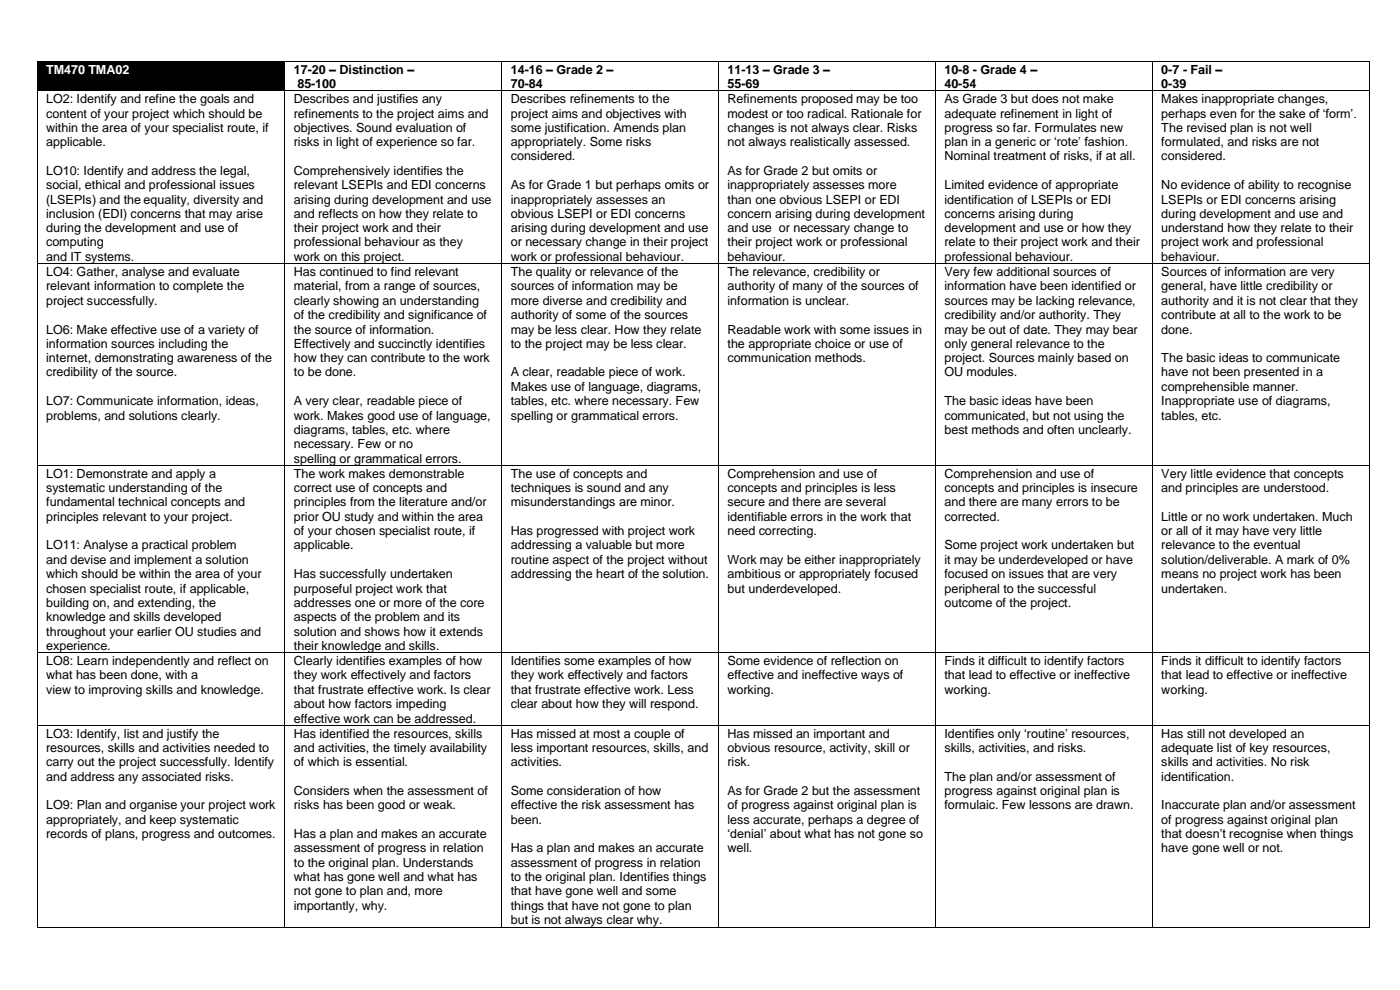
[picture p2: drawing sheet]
<svg xmlns="http://www.w3.org/2000/svg" width="297mm" height="210mm" viewBox="0 0 297 210" stroke-linecap="round" stroke-linejoin="round" font-family="sans-serif">
<defs><g id="words">
<text font-size="2.7" fill="#fff" x="9.8" y="15.6">TM470 TMA02</text>
<g font-size="2.7">
<text x="62.3" y="15.6">17-20 – Distinction –</text>
<text x="108.3" y="15.6">14-16 – Grade 2 –</text>
<text x="154.3" y="15.6">11-13 – Grade 3 –</text>
<text x="200.3" y="15.6">10-8 - Grade 4 –</text>
<text x="246.4" y="15.6">0-7 - Fail –</text>
<text x="9.8" y="21.9">LO2: Identify and refine the goals and</text>
<text x="62.3" y="21.9">Describes and justifies any</text>
<text x="63.1" y="18.7">85-100</text>
<text x="108.3" y="18.7">70-84</text>
<text x="108.3" y="21.9">Describes refinements to the</text>
<text x="154.3" y="18.7">55-69</text>
<text x="154.3" y="21.9">Refinements proposed may be too</text>
<text x="200.3" y="18.7">40-54</text>
<text x="200.3" y="21.9">As Grade 3 but does not make</text>
<text x="246.4" y="18.7">0-39</text>
<text x="246.4" y="21.9">Makes inappropriate changes,</text>
<text x="9.8" y="24.9">content of your project which should be</text>
<text x="9.8" y="27.9">within the area of your specialist route, if</text>
<text x="62.3" y="24.9">refinements to the project aims and</text>
<text x="62.3" y="27.9">objectives. Sound evaluation of</text>
<text x="108.3" y="24.9">project aims and objectives with</text>
<text x="108.3" y="27.9">some justification. Amends plan</text>
<text x="154.3" y="24.9">modest or too radical. Rationale for</text>
<text x="154.3" y="27.9">changes is not always clear. Risks</text>
<text x="200.3" y="24.9">adequate refinement in light of</text>
<text x="200.3" y="27.9">progress so far. Formulates new</text>
<text x="246.4" y="24.9">perhaps even for the sake of ‘form’.</text>
<text x="246.4" y="27.9">The revised plan is not well</text>
<text x="9.8" y="31">applicable.</text>
<text x="62.3" y="31">risks in light of experience so far.</text>
<text x="108.3" y="31">appropriately. Some risks</text>
<text x="108.3" y="34">considered.</text>
<text x="154.3" y="31">not always realistically assessed.</text>
<text x="200.3" y="31">plan in a generic or ‘rote’ fashion.</text>
<text x="200.3" y="34">Nominal treatment of risks, if at all.</text>
<text x="246.4" y="31">formulated, and risks are not</text>
<text x="246.4" y="34">considered.</text>
<text x="9.8" y="37.1">LO10: Identify and address the legal,</text>
<text x="9.8" y="40.1">social, ethical and professional issues</text>
<text x="62.3" y="37.1">Comprehensively identifies the</text>
<text x="62.3" y="40.1">relevant LSEPIs and EDI concerns</text>
<text x="108.3" y="40.1">As for Grade 1 but perhaps omits or</text>
<text x="154.3" y="37.1">As for Grade 2 but omits or</text>
<text x="154.3" y="40.1">inappropriately assesses more</text>
<text x="200.3" y="40.1">Limited evidence of appropriate</text>
<text x="246.4" y="40.1">No evidence of ability to recognise</text>
<text x="9.8" y="43.2">(LSEPIs) and the equality, diversity and</text>
<text x="9.8" y="46.2">inclusion (EDI) concerns that may arise</text>
<text x="62.3" y="43.2">arising during development and use</text>
<text x="62.3" y="46.2">and reflects on how they relate to</text>
<text x="108.3" y="43.2">inappropriately assesses an</text>
<text x="108.3" y="46.2">obvious LSEPI or EDI concerns</text>
<text x="154.3" y="43.2">than one obvious LSEPI or EDI</text>
<text x="154.3" y="46.2">concern arising during development</text>
<text x="200.3" y="43.2">identification of LSEPIs or EDI</text>
<text x="200.3" y="46.2">concerns arising during</text>
<text x="246.4" y="43.2">LSEPIs or EDI concerns arising</text>
<text x="246.4" y="46.2">during development and use and</text>
<text x="9.8" y="49.3">during the development and use of</text>
<text x="9.8" y="52.3">computing</text>
<text x="62.3" y="49.3">their project work and their</text>
<text x="62.3" y="52.3">professional behaviour as they</text>
<text x="108.3" y="49.3">arising during development and use</text>
<text x="108.3" y="52.3">or necessary change in their project</text>
<text x="154.3" y="49.3">and use or necessary change to</text>
<text x="154.3" y="52.3">their project work or professional</text>
<text x="200.3" y="49.3">development and use or how they</text>
<text x="200.3" y="52.3">relate to their project work and their</text>
<text x="246.4" y="49.3">understand how they relate to their</text>
<text x="246.4" y="52.3">project work and professional</text>
<text x="9.8" y="55.3">and IT systems.</text>
<text x="9.8" y="58.6">LO4: Gather, analyse and evaluate</text>
<text x="62.3" y="55.3">work on this project.</text>
<text x="62.3" y="58.6">Has continued to find relevant</text>
<text x="108.3" y="55.3">work or professional behaviour.</text>
<text x="108.3" y="58.6">The quality or relevance of the</text>
<text x="154.3" y="55.3">behaviour.</text>
<text x="154.3" y="58.6">The relevance, credibility or</text>
<text x="200.3" y="55.3">professional behaviour.</text>
<text x="200.3" y="58.6">Very few additional sources of</text>
<text x="246.4" y="55.3">behaviour.</text>
<text x="246.4" y="58.6">Sources of information are very</text>
<text x="9.8" y="61.6">relevant information to complete the</text>
<text x="9.8" y="64.7">project successfully.</text>
<text x="62.3" y="61.6">material, from a range of sources,</text>
<text x="62.3" y="64.7">clearly showing an understanding</text>
<text x="108.3" y="61.6">sources of information may be</text>
<text x="108.3" y="64.7">more diverse and credibility and</text>
<text x="154.3" y="61.6">authority of many of the sources of</text>
<text x="154.3" y="64.7">information is unclear.</text>
<text x="200.3" y="61.6">information have been identified or</text>
<text x="200.3" y="64.7">sources may be lacking relevance,</text>
<text x="246.4" y="61.6">general, have little credibility or</text>
<text x="246.4" y="64.7">authority and it is not clear that they</text>
<text x="9.8" y="70.8">LO6: Make effective use of a variety of</text>
<text x="62.3" y="67.7">of the credibility and significance of</text>
<text x="62.3" y="70.8">the source of information.</text>
<text x="108.3" y="67.7">authority of some of the sources</text>
<text x="108.3" y="70.8">may be less clear. How they relate</text>
<text x="154.3" y="70.8">Readable work with some issues in</text>
<text x="200.3" y="67.7">credibility and/or authority. They</text>
<text x="200.3" y="70.8">may be out of date. They may bear</text>
<text x="246.4" y="67.7">contribute at all to the work to be</text>
<text x="246.4" y="70.8">done.</text>
<text x="9.8" y="73.8">information sources including the</text>
<text x="9.8" y="76.9">internet, demonstrating awareness of the</text>
<text x="62.3" y="73.8">Effectively and succinctly identifies</text>
<text x="62.3" y="76.9">how they can contribute to the work</text>
<text x="108.3" y="73.8">to the project may be less clear.</text>
<text x="154.3" y="73.8">the appropriate choice or use of</text>
<text x="154.3" y="76.9">communication methods.</text>
<text x="200.3" y="73.8">only general relevance to the</text>
<text x="200.3" y="76.9">project. Sources mainly based on</text>
<text x="246.4" y="76.9">The basic ideas to communicate</text>
<text x="9.8" y="79.9">credibility of the source.</text>
<text x="62.3" y="79.9">to be done.</text>
<text x="108.3" y="79.9">A clear, readable piece of work.</text>
<text x="108.3" y="82.9">Makes use of language, diagrams,</text>
<text x="200.3" y="79.9">OU modules.</text>
<text x="246.4" y="79.9">have not been presented in a</text>
<text x="246.4" y="82.9">comprehensible manner.</text>
<text x="9.8" y="86">LO7: Communicate information, ideas,</text>
<text x="9.8" y="89">problems, and solutions clearly.</text>
<text x="62.3" y="86">A very clear, readable piece of</text>
<text x="62.3" y="89">work. Makes good use of language,</text>
<text x="108.3" y="86">tables, etc. where necessary. Few</text>
<text x="108.3" y="89">spelling or grammatical errors.</text>
<text x="200.3" y="86">The basic ideas have been</text>
<text x="200.3" y="89">communicated, but not using the</text>
<text x="246.4" y="86">Inappropriate use of diagrams,</text>
<text x="246.4" y="89">tables, etc.</text>
<text x="62.3" y="92.1">diagrams, tables, etc. where</text>
<text x="62.3" y="95.1">necessary. Few or no</text>
<text x="200.3" y="92.1">best methods and often unclearly.</text>
<text x="9.8" y="101.4">LO1: Demonstrate and apply a</text>
<text x="62.3" y="98.1">spelling or grammatical errors.</text>
<text x="62.3" y="101.4">The work makes demonstrable</text>
<text x="108.3" y="101.4">The use of concepts and</text>
<text x="154.3" y="101.4">Comprehension and use of</text>
<text x="200.3" y="101.4">Comprehension and use of</text>
<text x="246.4" y="101.4">Very little evidence that concepts</text>
<text x="9.8" y="104.4">systematic understanding of the</text>
<text x="9.8" y="107.4">fundamental technical concepts and</text>
<text x="62.3" y="104.4">correct use of concepts and</text>
<text x="62.3" y="107.4">principles from the literature and/or</text>
<text x="108.3" y="104.4">techniques is sound and any</text>
<text x="108.3" y="107.4">misunderstandings are minor.</text>
<text x="154.3" y="104.4">concepts and principles is less</text>
<text x="154.3" y="107.4">secure and there are several</text>
<text x="200.3" y="104.4">concepts and principles is insecure</text>
<text x="200.3" y="107.4">and there are many errors to be</text>
<text x="246.4" y="104.4">and principles are understood.</text>
<text x="9.8" y="110.5">principles relevant to your project.</text>
<text x="62.3" y="110.5">prior OU study and within the area</text>
<text x="62.3" y="113.5">of your chosen specialist route, if</text>
<text x="108.3" y="113.5">Has progressed with project work</text>
<text x="154.3" y="110.5">identifiable errors in the work that</text>
<text x="154.3" y="113.5">need correcting.</text>
<text x="200.3" y="110.5">corrected.</text>
<text x="246.4" y="110.5">Little or no work undertaken. Much</text>
<text x="246.4" y="113.5">or all of it may have very little</text>
<text x="9.8" y="116.6">LO11: Analyse a practical problem</text>
<text x="9.8" y="119.6">and devise and implement a solution</text>
<text x="62.3" y="116.6">applicable.</text>
<text x="108.3" y="116.6">addressing a valuable but more</text>
<text x="108.3" y="119.6">routine aspect of the project without</text>
<text x="154.3" y="119.6">Work may be either inappropriately</text>
<text x="200.3" y="116.6">Some project work undertaken but</text>
<text x="200.3" y="119.6">it may be underdeveloped or have</text>
<text x="246.4" y="116.6">relevance to the eventual</text>
<text x="246.4" y="119.6">solution/deliverable. A mark of 0%</text>
<text x="9.8" y="122.7">which should be within the area of your</text>
<text x="9.8" y="125.7">chosen specialist route, if applicable,</text>
<text x="62.3" y="122.7">Has successfully undertaken</text>
<text x="62.3" y="125.7">purposeful project work that</text>
<text x="108.3" y="122.7">addressing the heart of the solution.</text>
<text x="154.3" y="122.7">ambitious or appropriately focused</text>
<text x="154.3" y="125.7">but underdeveloped.</text>
<text x="200.3" y="122.7">focused on issues that are very</text>
<text x="200.3" y="125.7">peripheral to the successful</text>
<text x="246.4" y="122.7">means no project work has been</text>
<text x="246.4" y="125.7">undertaken.</text>
<text x="9.8" y="128.7">building on, and extending, the</text>
<text x="9.8" y="131.8">knowledge and skills developed</text>
<text x="62.3" y="128.7">addresses one or more of the core</text>
<text x="62.3" y="131.8">aspects of the problem and its</text>
<text x="200.3" y="128.7">outcome of the project.</text>
<text x="9.8" y="134.8">throughout your earlier OU studies and</text>
<text x="9.8" y="137.9">experience.</text>
<text x="62.3" y="134.8">solution and shows how it extends</text>
<text x="62.3" y="137.9">their knowledge and skills.</text>
<text x="9.8" y="141.1">LO8: Learn independently and reflect on</text>
<text x="62.3" y="141.1">Clearly identifies examples of how</text>
<text x="108.3" y="141.1">Identifies some examples of how</text>
<text x="154.3" y="141.1">Some evidence of reflection on</text>
<text x="200.3" y="141.1">Finds it difficult to identify factors</text>
<text x="246.4" y="141.1">Finds it difficult to identify factors</text>
<text x="9.8" y="144.1">what has been done, with a</text>
<text x="9.8" y="147.2">view to improving skills and knowledge.</text>
<text x="62.3" y="144.1">they work effectively and factors</text>
<text x="62.3" y="147.2">that frustrate effective work. Is clear</text>
<text x="108.3" y="144.1">they work effectively and factors</text>
<text x="108.3" y="147.2">that frustrate effective work. Less</text>
<text x="154.3" y="144.1">effective and ineffective ways of</text>
<text x="154.3" y="147.2">working.</text>
<text x="200.3" y="144.1">that lead to effective or ineffective</text>
<text x="200.3" y="147.2">working.</text>
<text x="246.4" y="144.1">that lead to effective or ineffective</text>
<text x="246.4" y="147.2">working.</text>
<text x="62.3" y="150.2">about how factors impeding</text>
<text x="62.3" y="153.3">effective work can be addressed.</text>
<text x="108.3" y="150.2">clear about how they will respond.</text>
<text x="9.8" y="156.5">LO3: Identify, list and justify the</text>
<text x="9.8" y="159.5">resources, skills and activities needed to</text>
<text x="62.3" y="156.5">Has identified the resources, skills</text>
<text x="62.3" y="159.5">and activities, the timely availability</text>
<text x="108.3" y="156.5">Has missed at most a couple of</text>
<text x="108.3" y="159.5">less important resources, skills, and</text>
<text x="154.3" y="156.5">Has missed an important and</text>
<text x="154.3" y="159.5">obvious resource, activity, skill or</text>
<text x="200.3" y="156.5">Identifies only ‘routine’ resources,</text>
<text x="200.3" y="159.5">skills, activities, and risks.</text>
<text x="246.4" y="156.5">Has still not developed an</text>
<text x="246.4" y="159.5">adequate list of key resources,</text>
<text x="9.8" y="162.5">carry out the project successfully. Identify</text>
<text x="9.8" y="165.6">and address any associated risks.</text>
<text x="62.3" y="162.5">of which is essential.</text>
<text x="108.3" y="162.5">activities.</text>
<text x="154.3" y="162.5">risk.</text>
<text x="200.3" y="165.6">The plan and/or assessment of</text>
<text x="246.4" y="162.5">skills and activities. No risk</text>
<text x="246.4" y="165.6">identification.</text>
<text x="9.8" y="171.7">LO9: Plan and organise your project work</text>
<text x="62.3" y="168.6">Considers when the assessment of</text>
<text x="62.3" y="171.7">risks has been good or weak.</text>
<text x="108.3" y="168.6">Some consideration of how</text>
<text x="108.3" y="171.7">effective the risk assessment has</text>
<text x="154.3" y="168.6">As for Grade 2 but the assessment</text>
<text x="154.3" y="171.7">of progress against original plan is</text>
<text x="200.3" y="168.6">progress against original plan is</text>
<text x="200.3" y="171.7">formulaic. Few lessons are drawn.</text>
<text x="246.4" y="171.7">Inaccurate plan and/or assessment</text>
<text x="9.8" y="174.7">appropriately, and keep systematic</text>
<text x="9.8" y="177.8">records of plans, progress and outcomes.</text>
<text x="62.3" y="177.8">Has a plan and makes an accurate</text>
<text x="108.3" y="174.7">been.</text>
<text x="154.3" y="174.7">less accurate, perhaps a degree of</text>
<text x="154.3" y="177.8">‘denial’ about what has not gone so</text>
<text x="246.4" y="174.7">of progress against original plan</text>
<text x="246.4" y="177.8">that doesn’t recognise when things</text>
<text x="62.3" y="180.8">assessment of progress in relation</text>
<text x="62.3" y="183.8">to the original plan. Understands</text>
<text x="108.3" y="180.8">Has a plan and makes an accurate</text>
<text x="108.3" y="183.8">assessment of progress in relation</text>
<text x="154.3" y="180.8">well.</text>
<text x="246.4" y="180.8">have gone well or not.</text>
<text x="62.3" y="186.9">what has gone well and what has</text>
<text x="62.3" y="189.9">not gone to plan and, more</text>
<text x="108.3" y="186.9">to the original plan. Identifies things</text>
<text x="108.3" y="189.9">that have gone well and some</text>
<text x="62.3" y="193">importantly, why.</text>
<text x="108.3" y="193">things that have not gone to plan</text>
<text x="108.3" y="196">but is not always clear why.</text>
</g>
</g></defs>
<g fill="#000">
<path d="M7.8 13h.2v.1h-.2z" fill-rule="evenodd"/>
<path d="M7.8 13h.2v.1h-.2z" fill-rule="evenodd"/>
<path d="M7.8 19.2h.2v.2h-.2z" fill-rule="evenodd"/>
<path d="M8 13.1h52.3v6.1h-52.3z" fill-rule="evenodd"/>
<path d="M9.8 13.1h48.7v3.1h-48.7z" fill-rule="evenodd"/>
<path d="M60.3 13h.2v.1h-.2z" fill-rule="evenodd"/>
<path d="M60.3 19.2h.2v.2h-.2z" fill-rule="evenodd"/>
<path d="M106.4 13h.1v.1h-.1z" fill-rule="evenodd"/>
<path d="M106.4 19.2h.1v.2h-.1z" fill-rule="evenodd"/>
<path d="M152.3 13h.2v.1h-.2z" fill-rule="evenodd"/>
<path d="M152.3 19.2h.2v.2h-.2z" fill-rule="evenodd"/>
<path d="M198.4 13h.1v.1h-.1z" fill-rule="evenodd"/>
<path d="M198.4 19.2h.1v.2h-.1z" fill-rule="evenodd"/>
<path d="M244.4 13h.2v.1h-.2z" fill-rule="evenodd"/>
<path d="M244.4 19.2h.2v.2h-.2z" fill-rule="evenodd"/>
<path d="M290.4 13h.2v.1h-.2z" fill-rule="evenodd"/>
<path d="M290.4 13h.2v.1h-.2z" fill-rule="evenodd"/>
<path d="M290.4 19.2h.2v.2h-.2z" fill-rule="evenodd"/>
<path d="M7.8 55.9h.2v.2h-.2z" fill-rule="evenodd"/>
<path d="M60.3 55.9h.2v.2h-.2z" fill-rule="evenodd"/>
<path d="M106.4 55.9h.1v.2h-.1z" fill-rule="evenodd"/>
<path d="M152.3 55.9h.2v.2h-.2z" fill-rule="evenodd"/>
<path d="M198.4 55.9h.1v.2h-.1z" fill-rule="evenodd"/>
<path d="M244.4 55.9h.2v.2h-.2z" fill-rule="evenodd"/>
<path d="M290.4 55.9h.2v.2h-.2z" fill-rule="evenodd"/>
<path d="M7.8 98.7h.2v.2h-.2z" fill-rule="evenodd"/>
<path d="M60.3 98.7h.2v.2h-.2z" fill-rule="evenodd"/>
<path d="M106.4 98.7h.1v.2h-.1z" fill-rule="evenodd"/>
<path d="M152.3 98.7h.2v.2h-.2z" fill-rule="evenodd"/>
<path d="M198.4 98.7h.1v.2h-.1z" fill-rule="evenodd"/>
<path d="M244.4 98.7h.2v.2h-.2z" fill-rule="evenodd"/>
<path d="M290.4 98.7h.2v.2h-.2z" fill-rule="evenodd"/>
<path d="M7.8 138.4h.2v.2h-.2z" fill-rule="evenodd"/>
<path d="M60.3 138.4h.2v.2h-.2z" fill-rule="evenodd"/>
<path d="M106.4 138.4h.1v.2h-.1z" fill-rule="evenodd"/>
<path d="M152.3 138.4h.2v.2h-.2z" fill-rule="evenodd"/>
<path d="M198.4 138.4h.1v.2h-.1z" fill-rule="evenodd"/>
<path d="M244.4 138.4h.2v.2h-.2z" fill-rule="evenodd"/>
<path d="M290.4 138.4h.2v.2h-.2z" fill-rule="evenodd"/>
<path d="M7.8 153.8h.2v.2h-.2z" fill-rule="evenodd"/>
<path d="M60.3 153.8h.2v.2h-.2z" fill-rule="evenodd"/>
<path d="M106.4 153.8h.1v.2h-.1z" fill-rule="evenodd"/>
<path d="M152.3 153.8h.2v.2h-.2z" fill-rule="evenodd"/>
<path d="M198.4 153.8h.1v.2h-.1z" fill-rule="evenodd"/>
<path d="M244.4 153.8h.2v.2h-.2z" fill-rule="evenodd"/>
<path d="M290.4 153.8h.2v.2h-.2z" fill-rule="evenodd"/>
<path d="M7.8 196.6h.2v.2h-.2z" fill-rule="evenodd"/>
<path d="M7.8 196.6h.2v.2h-.2z" fill-rule="evenodd"/>
<path d="M60.3 196.6h.2v.2h-.2z" fill-rule="evenodd"/>
<path d="M106.4 196.6h.1v.2h-.1z" fill-rule="evenodd"/>
<path d="M152.3 196.6h.2v.2h-.2z" fill-rule="evenodd"/>
<path d="M198.4 196.6h.1v.2h-.1z" fill-rule="evenodd"/>
<path d="M244.4 196.6h.2v.2h-.2z" fill-rule="evenodd"/>
<path d="M290.4 196.6h.2v.2h-.2z" fill-rule="evenodd"/>
<path d="M290.4 196.6h.2v.2h-.2z" fill-rule="evenodd"/>
</g>
<g fill="none" stroke="#000" stroke-width=".21">
<path d="M7.9 13.1v6.1M7.9 19.4v36.5M8 13h52.3M8 19.3h52.3M60.4 13.1v6.1M60.4 19.4v36.5M60.5 13h45.9M60.5 19.3h45.9M106.4 13.1v6.1M106.4 19.4v36.5M106.5 13h45.8M106.5 19.3h45.8"/>
<path d="M152.4 13.1v6.1M152.4 19.4v36.5M152.5 13h45.9M152.5 19.3h45.9M198.4 13.1v6.1M198.4 19.4v36.5M198.5 13h45.9M198.5 19.3h45.9M244.5 13.1v6.1M244.5 19.4v36.5M244.6 13h45.8M244.6 19.3h45.8"/>
<path d="M290.5 13.1v6.1M290.5 19.4v36.5M7.9 56.1v42.6M8 56h52.3M60.4 56.1v42.6M60.5 56h45.9M106.4 56.1v42.6M106.5 56h45.8M152.4 56.1v42.6M152.5 56h45.9M198.4 56.1v42.6M198.5 56h45.9"/>
<path d="M244.5 56.1v42.6M244.6 56h45.8M290.5 56.1v42.6M7.9 98.9v39.5M8 98.8h52.3M60.4 98.9v39.5M60.5 98.8h45.9M106.4 98.9v39.5M106.5 98.8h45.8M152.4 98.9v39.5M152.5 98.8h45.9M198.4 98.9v39.5"/>
<path d="M198.5 98.8h45.9M244.5 98.9v39.5M244.6 98.8h45.8M290.5 98.9v39.5M7.9 138.6v15.2M8 138.5h52.3M60.4 138.6v15.2M60.5 138.5h45.9M106.4 138.6v15.2M106.5 138.5h45.8M152.4 138.6v15.2M152.5 138.5h45.9"/>
<path d="M198.4 138.6v15.2M198.5 138.5h45.9M244.5 138.6v15.2M244.6 138.5h45.8M290.5 138.6v15.2M7.9 154v42.6M8 153.9h52.3M60.4 154v42.6M60.5 153.9h45.9M106.4 154v42.6M106.5 153.9h45.8M152.4 154v42.6"/>
<path d="M152.5 153.9h45.9M198.4 154v42.6M198.5 153.9h45.9M244.5 154v42.6M244.6 153.9h45.8M290.5 154v42.6M8 196.7h52.3M60.5 196.7h45.9M106.5 196.7h45.8M152.5 196.7h45.9M198.5 196.7h45.9M244.6 196.7h45.8"/>
</g>
<use href="#words"/>
</svg>
